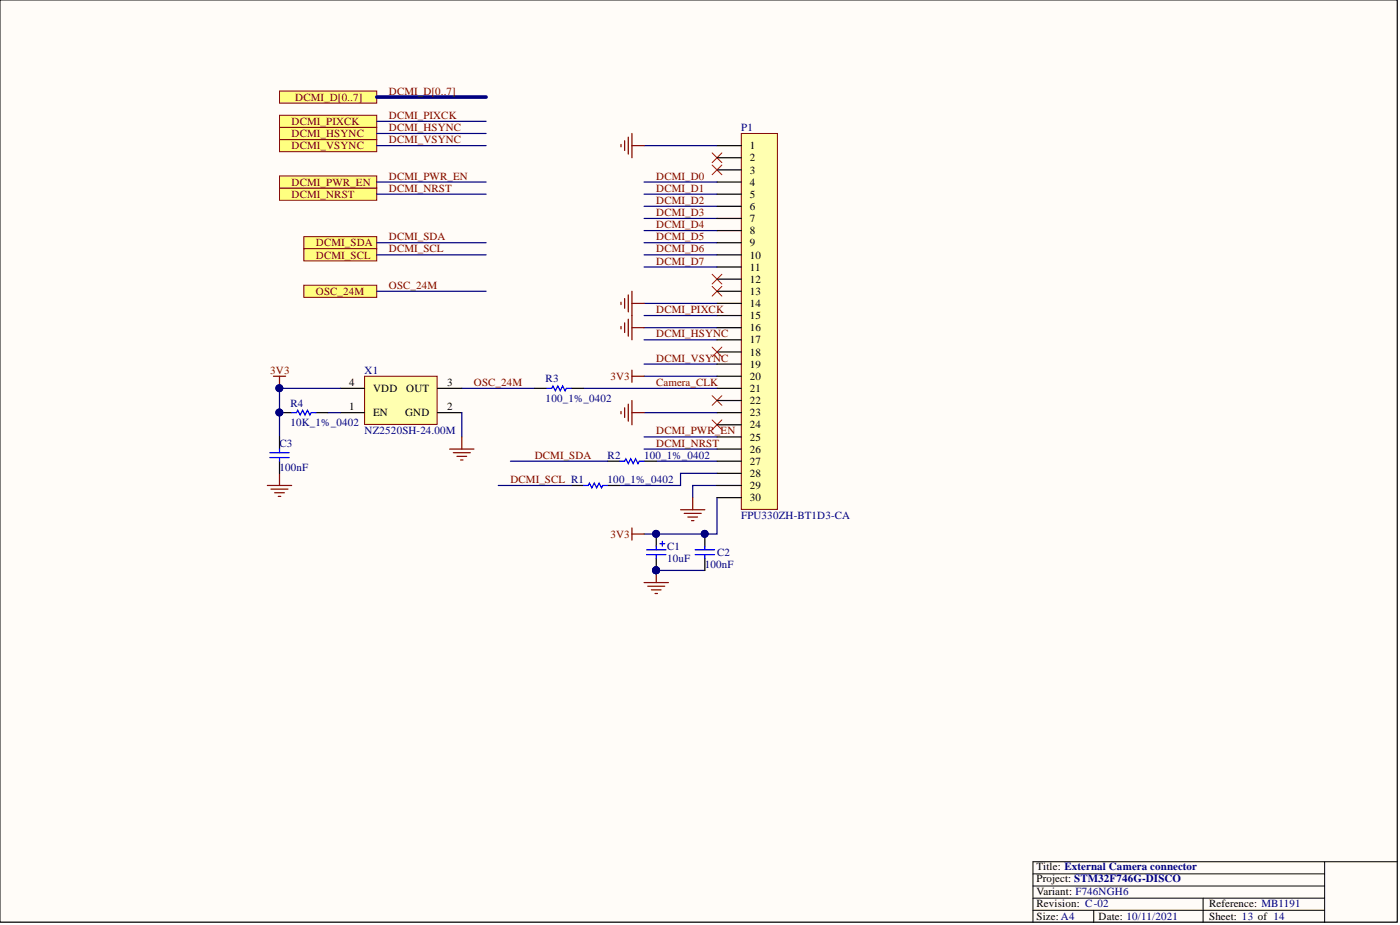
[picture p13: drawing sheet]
<svg xmlns="http://www.w3.org/2000/svg" width="292mm" height="193mm" viewBox="0 0 292 193" stroke-linecap="round" stroke-linejoin="round" font-family="sans-serif">
<defs><g id="words">
<g font-size="2.3" fill="#800000">
<text x="61.6" y="21">DCMI_D[0..7]</text>
<text x="81.1" y="19.7">DCMI_D[0..7]</text>
<text x="60.9" y="28.6">DCMI_HSYNC</text>
<text x="60.9" y="26.1">DCMI_PIXCK</text>
<text x="81.1" y="27.3">DCMI_HSYNC</text>
<text x="81.1" y="29.9">DCMI_VSYNC</text>
<text x="81.1" y="24.8">DCMI_PIXCK</text>
<text x="60.9" y="31.1">DCMI_VSYNC</text>
<text x="60.9" y="41.3">DCMI_NRST</text>
<text x="60.9" y="38.7">DCMI_PWR_EN</text>
<text x="81.1" y="37.5">DCMI_PWR_EN</text>
<text x="81.1" y="40">DCMI_NRST</text>
<text x="136.9" y="37.5">DCMI_D0</text>
<text x="136.9" y="40">DCMI_D1</text>
<text x="136.9" y="42.5">DCMI_D2</text>
<text x="136.9" y="45.1">DCMI_D3</text>
<text x="136.9" y="47.6">DCMI_D4</text>
<text x="65.9" y="51.4">DCMI_SDA</text>
<text x="65.9" y="53.9">DCMI_SCL</text>
<text x="81.1" y="52.7">DCMI_SCL</text>
<text x="81.1" y="50.1">DCMI_SDA</text>
<text x="136.9" y="50.1">DCMI_D5</text>
<text x="136.9" y="52.7">DCMI_D6</text>
<text x="136.9" y="55.2">DCMI_D7</text>
<text x="65.9" y="61.5">OSC_24M</text>
<text x="81.1" y="60.3">OSC_24M</text>
<text x="136.9" y="65.3">DCMI_PIXCK</text>
<text x="136.9" y="70.4">DCMI_HSYNC</text>
<text x="56.4" y="78">3V3</text>
<text x="136.9" y="75.5">DCMI_VSYNC</text>
<text x="98.9" y="80.5">OSC_24M</text>
<text x="127.4" y="79.2">3V3</text>
<text x="136.9" y="80.5">Camera_CLK</text>
<text x="111.6" y="95.7">DCMI_SDA</text>
<text x="136.9" y="90.6">DCMI_PWR_EN</text>
<text x="136.9" y="93.2">DCMI_NRST</text>
<text x="106.5" y="100.8">DCMI_SCL R1</text>
<text x="127.4" y="112.2">3V3</text>
</g>
<g font-size="2.3" fill="#000080">
<text x="154.7" y="27.3">P1</text>
<text x="76.1" y="78">X1</text>
<text x="113.8" y="79.8">R3</text>
<text x="113.8" y="83.8">100_1%_0402</text>
<text x="60.6" y="84.8">R4</text>
<text x="60.6" y="88.9">10K_1%_0402</text>
<text x="58.3" y="93.2">C3</text>
<text x="76.1" y="90.6">NZ2520SH-24.00M</text>
<text x="126.8" y="95.7">R2</text>
<text x="134.4" y="95.7">100_1%_0402</text>
<text x="58.3" y="98.2">100nF</text>
<text x="126.8" y="100.8">100_1%_0402</text>
<text x="154.7" y="108.4">FPU330ZH-BT1D3-CA</text>
<text x="139.2" y="114.7">C1</text>
<text x="139.2" y="117.2">10uF</text>
<text x="147.1" y="118.5">100nF</text>
<text x="149.6" y="116">C2</text>
</g>
<g font-size="2.3">
<text x="156.4" y="31.1">1</text>
<text x="156.4" y="33.7">2</text>
<text x="156.4" y="36.2">3</text>
<text x="156.4" y="38.7">4</text>
<text x="156.4" y="41.3">5</text>
<text x="156.4" y="43.8">6</text>
<text x="156.4" y="46.3">7</text>
<text x="156.4" y="48.9">8</text>
<text x="156.4" y="51.4">9</text>
<text x="156.4" y="53.9">10</text>
<text x="156.4" y="56.5">11</text>
<text x="156.4" y="59">12</text>
<text x="156.4" y="61.5">13</text>
<text x="156.4" y="64.1">14</text>
<text x="156.4" y="66.6">15</text>
<text x="156.4" y="69.1">16</text>
<text x="156.4" y="71.7">17</text>
<text x="156.4" y="74.2">18</text>
<text x="156.4" y="76.7">19</text>
<text x="72.9" y="80.5">4</text>
<text x="77.8" y="81.8">VDD</text>
<text x="84.8" y="81.8">OUT</text>
<text x="93.3" y="80.5">3</text>
<text x="156.4" y="79.2">20</text>
<text x="156.4" y="81.8">21</text>
<text x="72.9" y="85.6">1</text>
<text x="77.8" y="86.8">EN</text>
<text x="84.5" y="86.8">GND</text>
<text x="93.3" y="85.6">2</text>
<text x="156.4" y="84.3">22</text>
<text x="156.4" y="86.8">23</text>
<text x="156.4" y="89.4">24</text>
<text x="156.4" y="91.9">25</text>
<text x="156.4" y="94.4">26</text>
<text x="156.4" y="97">27</text>
<text x="156.4" y="99.5">28</text>
<text x="156.4" y="102">29</text>
<text x="156.4" y="104.6">30</text>
<text x="216.3" y="181.5">Title: External Camera connector</text>
<text x="216.3" y="184.1">Project: STM32F746G-DISCO</text>
<text x="216.3" y="191.9">Size: A4</text>
<text x="216.3" y="189.1">Revision: C-02</text>
<text x="216.3" y="186.6">Variant: F746NGH6</text>
<text x="229.2" y="191.9">Date: 10/11/2021</text>
<text x="252.3" y="189.1">Reference: MB1191</text>
<text x="252.3" y="191.9">Sheet: 13 of 14</text>
</g>
</g></defs>
<path d="M0 0h291.5v192.4h-291.5z" fill="#fffcf8" stroke="#000" stroke-width=".21"/>
<path d="M276.4 179.8v12.6M291.6 179.8h-76.1v12.6M215.5 182.3h60.9M215.5 184.8h60.9M215.5 189.9h60.9M215.5 187.4h60.9M228.2 189.9v2.5M251 187.4v5" fill="none" stroke="#000" stroke-width=".21"/>
<g fill="none" stroke="#000080" stroke-width=".25">
<path d="M134.4 30.4h15.2M134.4 38h15.2M134.4 40.5h15.2M134.4 43h15.2M134.4 45.6h15.2M134.4 48.1h15.2M134.4 50.6h15.2M134.4 53.2h15.2M134.4 55.7h15.2M134.4 63.3h15.2M134.4 65.8h15.2M134.4 68.4h15.2"/>
<path d="M134.4 70.9h15.2M134.4 76h15.2M134.4 78.5h15.2M96.4 81h15.2M121.7 81h27.9M134.4 86.1h15.2M134.4 91.1h15.2M134.4 93.7h15.2M136.9 96.2h12.7M149.6 98.7h-7.6v2.6h-12.7M136.9 119h10.2M149.6 101.3h-5.1v2.5"/>
<path d="M149.6 103.8v7.6h-15.2"/>
</g>
<g fill="none" stroke="#800000" stroke-width=".25">
<path d="M129.6 30.1v.5M130.3 29.4v2M131.1 28.6v3.6M131.8 27.8v5.1M131.8 30.4h2.6M129.6 63v.5M129.6 68.1v.5M130.3 62.3v2M130.3 67.3v2.1M131.1 61.5v3.6M131.1 66.6v3.5M131.8 60.8v10.1"/>
<path d="M131.8 77.2v2.6M131.8 63.3h2.6M131.8 68.4h2.6M131.8 78.5h2.6M129.6 85.8v.5M130.3 85.1v2M131.1 84.3v3.6M131.8 83.6v5M131.8 86.1h2.6M131.8 110.1v2.6M131.8 111.4h2.6M136.9 119v2.5"/>
<path d="M142 106.3h5.1M142.8 107.1h3.5M143.5 107.9h2M144.3 108.6h.5M144.5 103.8v2.5M134.4 121.5h5.1M135.1 122.3h3.6M135.9 123.1h2M136.7 123.8h.5"/>
</g>
<g fill="none" stroke="#f00" stroke-width=".21">
<path d="M148.6 31.9l2 2M148.6 34.4l2 2.1M150.6 31.9l-2 2M150.6 34.4l-2 2.1M148.6 57.2l2 2M148.6 59.8l2 2M150.6 57.2l-2 2M150.6 59.8l-2 2M148.6 72.4l2 2M150.6 72.4l-2 2M148.6 82.5l2 2.1M148.6 87.6l2 2"/>
<path d="M150.6 82.5l-2 2.1M150.6 87.6l-2 2"/>
</g>
<g fill="#000080" stroke="#000080" stroke-width=".21">
<circle cx="136.9" cy="119" r=".72"/>
<circle cx="147" cy="111.4" r=".72"/>
</g>
<path d="M147.1 111.4v2.5M147.1 116.5v2.5" fill="none" stroke="#000" stroke-width=".25"/>
<path d="M145 114.7h4.1M145 115.7h4.1M147.1 113.9v.8M147.1 115.7v.8" fill="none" stroke="#00f" stroke-width=".25"/>
<path d="M76.1 78.5h15.1v10h-15.1z" fill="#ffffb0" stroke="#800000" stroke-width=".21"/>
<path d="M58.3 86.1h2.6M58.3 91.1v2.6M58.3 96.2v2.5M65.9 86.1h2.6M71 81h5.1M71 86.1h5.1M91.3 81h5.1M91.3 86.1h5.1" fill="none" stroke="#000" stroke-width=".25"/>
<path d="M57 78.5h2.6M58.3 78.5v2.5M58.3 98.7v2.6M55.8 101.3h5.1M56.5 102h3.6M57.3 102.8h2M58.1 103.6h.5" fill="none" stroke="#800000" stroke-width=".25"/>
<path d="M68.5 86.1h2.5M71 81h-12.7v10.1M96.4 86.1v5" fill="none" stroke="#000080" stroke-width=".25"/>
<g fill="#000080" stroke="#000080" stroke-width=".21">
<circle cx="58.3" cy="86" r=".72"/>
<circle cx="58.3" cy="81" r=".72"/>
</g>
<path d="M56.3 94.4h4M56.3 95.5h4M58.3 93.7v.7M58.3 95.5v.7M60.9 86.1h1l.2-.5 .5 1 .5-1 .5 1 .5-1 .6 1 .2-.5h1" fill="none" stroke="#00f" stroke-width=".25"/>
<path d="M63.4 59.5h15.2v2.5h-15.2z" fill-rule="evenodd" fill="#ffff80" stroke="#800000" stroke-width=".21"/>
<path d="M78.6 60.8h22.8" fill="none" stroke="#000080" stroke-width=".25"/>
<path d="M93.8 93.7h5.1M94.6 94.4h3.5M95.3 95.2h2.1M96.1 96h.5M96.4 91.1v2.6" fill="none" stroke="#800000" stroke-width=".25"/>
<g fill="#ffff80" stroke="#800000" stroke-width=".21">
<path d="M58.3 39.2h20.3v2.6h-20.3z" fill-rule="evenodd"/>
<path d="M58.3 19h20.3v2.5h-20.3z" fill-rule="evenodd"/>
</g>
<path d="M78.6 20.2h22.8" fill="none" stroke="#000080" stroke-width=".76"/>
<g fill="#ffff80" stroke="#800000" stroke-width=".21">
<path d="M58.3 36.7h20.3v2.5h-20.3z" fill-rule="evenodd"/>
<path d="M58.3 29.1h20.3v2.5h-20.3z" fill-rule="evenodd"/>
<path d="M58.3 26.6h20.3v2.5h-20.3z" fill-rule="evenodd"/>
<path d="M58.3 24h20.3v2.6h-20.3z" fill-rule="evenodd"/>
<path d="M63.4 49.4h15.2v2.5h-15.2z" fill-rule="evenodd"/>
<path d="M63.4 51.9h15.2v2.5h-15.2z" fill-rule="evenodd"/>
</g>
<path d="M78.6 38h22.8M78.6 30.4h22.8M78.6 27.8h22.8M78.6 25.3h22.8M78.6 40.5h22.8M78.6 53.2h22.8M78.6 50.6h22.8" fill="none" stroke="#000080" stroke-width=".25"/>
<path d="M111.6 81h2.5M119.2 81h2.5" fill="none" stroke="#000" stroke-width=".25"/>
<path d="M114.1 81h1l.3-.5 .5 1 .5-1 .5 1 .5-1 .5 1 .3-.5h1" fill="none" stroke="#00f" stroke-width=".25"/>
<path d="M154.7 27.8h7.5v78.5h-7.5z" fill="#ffffb0" stroke="#800000" stroke-width=".21"/>
<g fill="none" stroke="#000" stroke-width=".25">
<path d="M149.6 30.4h5.1M149.6 32.9h5.1M149.6 35.4h5.1M149.6 38h5.1M149.6 40.5h5.1M149.6 43h5.1M149.6 45.6h5.1M149.6 48.1h5.1M149.6 50.6h5.1M149.6 53.2h5.1M149.6 55.7h5.1M149.6 58.2h5.1"/>
<path d="M149.6 60.8h5.1M149.6 63.3h5.1M149.6 65.8h5.1M149.6 68.4h5.1M149.6 70.9h5.1M149.6 73.4h5.1M149.6 76h5.1M149.6 78.5h5.1M126.8 96.2h2.5M134.4 96.2h2.5M149.6 81h5.1M149.6 83.6h5.1"/>
<path d="M149.6 86.1h5.1M149.6 88.6h5.1M149.6 91.1h5.1M149.6 93.7h5.1M149.6 96.2h5.1M149.6 98.7h5.1M119.2 101.3h2.5M126.8 101.3h2.5M136.9 111.4v2.5M136.9 116.5v2.5M149.6 101.3h5.1M149.6 103.8h5.1"/>
</g>
<path d="M129.3 96.2h1l.3-.5 .5 1 .5-1 .5 1 .5-1 .5 1 .3-.5h1M121.7 101.3h1l.3-.5 .5 1 .5-1 .5 1 .5-1 .5 1 .3-.5h1M134.9 114.7h4M134.9 115.7h4M136.9 113.9v.8M136.9 115.7v.8M137.7 113.4h1M138.2 112.9v1" fill="none" stroke="#00f" stroke-width=".25"/>
<path d="M106.5 96.2h20.3M104 101.3h15.2" fill="none" stroke="#000080" stroke-width=".25"/>
<g fill="#000080" stroke="#000080" stroke-width=".21">
<circle cx="136.9" cy="111.4" r=".72"/>
<circle cx="136.9" cy="119" r=".72"/>
</g>
<use href="#words"/>
</svg>
